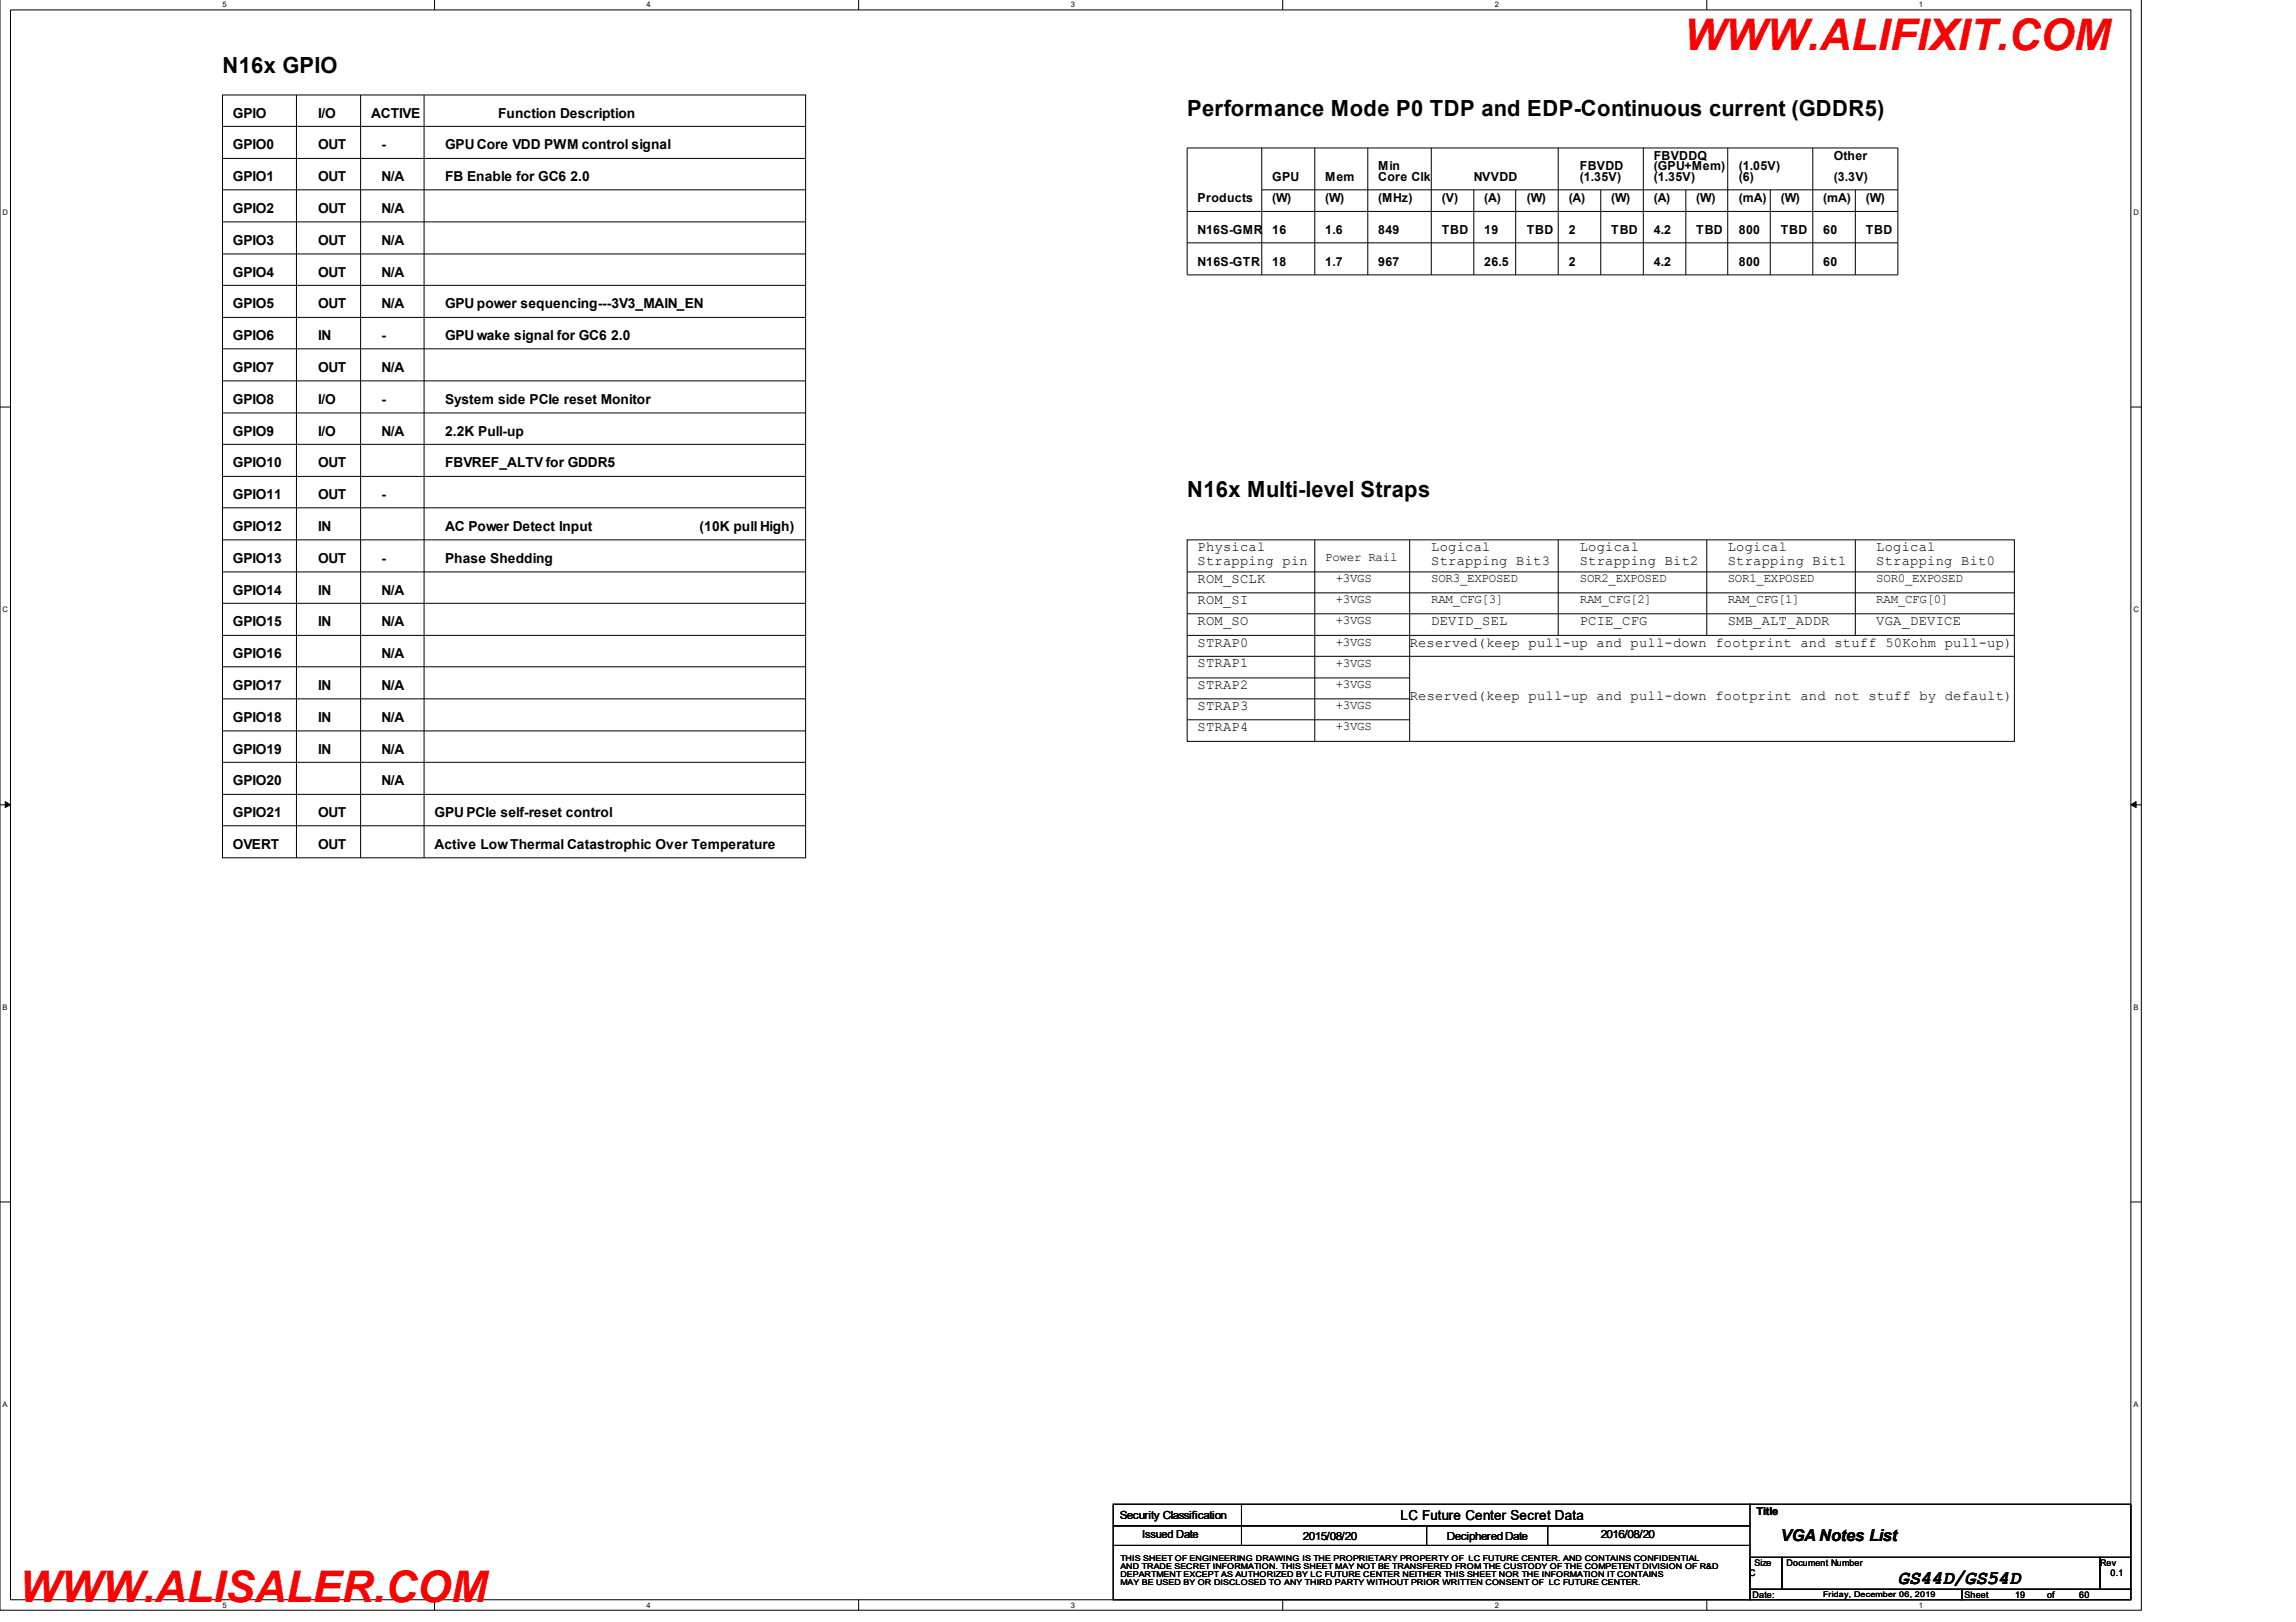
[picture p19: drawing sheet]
<svg xmlns="http://www.w3.org/2000/svg" width="297mm" height="210mm" viewBox="0 0 297 210" stroke-linecap="round" stroke-linejoin="round" font-family="sans-serif">
<defs><g id="words">
<g font-size="5.6" fill="#f00">
<text x="217.9" y="6.4">WWW.ALIFIXIT.COM</text>
<text x="2.5" y="207.3">WWW.ALISALER.COM</text>
</g>
<g font-size="2.9">
<text x="28.8" y="9.5">N16x GPIO</text>
<text x="153.6" y="15">Performance Mode P0 TDP and EDP-Continuous current (GDDR5)</text>
<text x="153.6" y="64.4">N16x Multi-level Straps</text>
</g>
<text font-size="2.5" x="245.5" y="205">GS44D/GS54D</text>
<text font-size="2.1" x="230.4" y="199.4">VGA Notes List</text>
<g font-size="1.8">
<text x="30.1" y="15.3">GPIO</text>
<text x="41.1" y="15.3">I/O</text>
<text x="48" y="15.3">ACTIVE</text>
<text x="64.4" y="15.3">Function Description</text>
<text x="30.1" y="19.3">GPIO0</text>
<text x="30.1" y="23.5">GPIO1</text>
<text x="41.1" y="23.5">OUT</text>
<text x="41.2" y="19.3">OUT</text>
<text x="49.4" y="23.5">N/A</text>
<text x="49.4" y="19.3">-</text>
<text x="57.6" y="23.5">FB Enable for GC6</text>
<text x="57.6" y="19.3">GPUCore VDD PWM control signal</text>
<text x="73.8" y="23.5">2.0</text>
<text x="30.1" y="27.6">GPIO2</text>
<text x="41.1" y="27.6">OUT</text>
<text x="49.4" y="27.6">N/A</text>
<text x="30.1" y="31.7">GPIO3</text>
<text x="30.1" y="35.8">GPIO4</text>
<text x="41.1" y="31.7">OUT</text>
<text x="41.1" y="35.8">OUT</text>
<text x="49.4" y="31.7">N/A</text>
<text x="49.4" y="35.8">N/A</text>
<text x="30.1" y="39.9">GPIO5</text>
<text x="41.2" y="39.9">OUT</text>
<text x="49.4" y="39.9">N/A</text>
<text x="57.6" y="39.9">GPUpower sequencing---3V3_MAIN_EN</text>
<text x="30.1" y="44">GPIO6</text>
<text x="41.2" y="44">IN</text>
<text x="49.4" y="44">-</text>
<text x="57.6" y="44">GPUwake signal for GC6</text>
<text x="79" y="44">2.0</text>
<text x="30.1" y="48.2">GPIO7</text>
<text x="30.1" y="52.3">GPIO8</text>
<text x="41.1" y="48.2">OUT</text>
<text x="41.1" y="52.3">I/O</text>
<text x="49.4" y="48.2">N/A</text>
<text x="49.4" y="52.3">-</text>
<text x="57.6" y="52.3">System side PCIe reset Monitor</text>
<text x="30.1" y="56.4">GPIO9</text>
<text x="41.1" y="56.4">I/O</text>
<text x="49.4" y="56.4">N/A</text>
<text x="57.6" y="56.4">2.2K Pull-up</text>
<text x="30.1" y="60.5">GPIO10</text>
<text x="30.1" y="64.6">GPIO11</text>
<text x="41.1" y="60.5">OUT</text>
<text x="41.2" y="64.6">OUT</text>
<text x="49.4" y="64.6">-</text>
<text x="57.6" y="60.5">FBVREF_ALTV for GDDR5</text>
<text x="30.1" y="68.8">GPIO12</text>
<text x="41.1" y="68.8">IN</text>
<text x="57.6" y="68.8">AC Power Detect Input</text>
<text x="90.5" y="68.8">(10K pull High)</text>
<text x="154.9" y="71.3">Physical</text>
<text x="185.2" y="71.3">Logical</text>
<text x="204.4" y="71.3">Logical</text>
<text x="223.5" y="71.3">Logical</text>
<text x="242.7" y="71.3">Logical</text>
<text x="30.1" y="72.8">GPIO13</text>
<text x="30.1" y="77">GPIO14</text>
<text x="41.1" y="72.8">OUT</text>
<text x="41.1" y="77">IN</text>
<text x="49.4" y="72.8">-</text>
<text x="49.4" y="77">N/A</text>
<text x="57.6" y="72.8">Phase Shedding</text>
<text x="154.9" y="75.5">ROM_SCLK</text>
<text x="154.9" y="73.1">Strapping pin</text>
<text x="185.2" y="73.1">Strapping Bit3</text>
<text x="204.4" y="73.1">Strapping Bit2</text>
<text x="223.5" y="73.1">Strapping Bit1</text>
<text x="242.7" y="73.1">Strapping Bit0</text>
<text x="30.1" y="81">GPIO15</text>
<text x="41.1" y="81">IN</text>
<text x="49.4" y="81">N/A</text>
<text x="154.9" y="83.7">STRAP0</text>
<text x="154.9" y="78.2">ROM_SI</text>
<text x="154.9" y="80.9">ROM_SO</text>
<text x="182.4" y="83.7">Reserved(keep pull-up and pull-down footprint and stuff 50Kohm pull-up)</text>
<text x="185.2" y="80.9">DEVID_SEL</text>
<text x="204.4" y="80.9">PCIE_CFG</text>
<text x="223.5" y="80.9">SMB_ALT_ADDR</text>
<text x="242.7" y="80.9">VGA_DEVICE</text>
<text x="30.1" y="85.2">GPIO16</text>
<text x="30.1" y="89.3">GPIO17</text>
<text x="41.1" y="89.3">IN</text>
<text x="49.4" y="85.2">N/A</text>
<text x="49.4" y="89.3">N/A</text>
<text x="154.9" y="86.4">STRAP1</text>
<text x="154.9" y="89.2">STRAP2</text>
<text x="30.1" y="93.4">GPIO18</text>
<text x="41.1" y="93.4">IN</text>
<text x="49.4" y="93.4">N/A</text>
<text x="154.9" y="91.9">STRAP3</text>
<text x="154.9" y="94.6">STRAP4</text>
<text x="182.4" y="90.5">Reserved(keep pull-up and pull-down footprint and not stuff by default)</text>
<text x="30.1" y="97.5">GPIO19</text>
<text x="30.1" y="101.6">GPIO20</text>
<text x="41.1" y="97.6">IN</text>
<text x="49.4" y="97.5">N/A</text>
<text x="49.4" y="101.6">N/A</text>
<text x="30.1" y="105.8">GPIO21</text>
<text x="41.1" y="105.8">OUT</text>
<text x="56.2" y="105.8">GPUPCIe self-reset control</text>
<text x="30.1" y="109.9">OVERT</text>
<text x="41.2" y="109.9">OUT</text>
<text x="56.2" y="109.9">Active LowThermal Catastrophic Over Temperature</text>
<text x="181.2" y="196.7">LC Future Center Secret Data</text>
</g>
<g font-size="1.6">
<text x="164.6" y="23.4">GPU</text>
<text x="171.4" y="23.4">Mem</text>
<text x="178.3" y="23.4">Core Clk</text>
<text x="178.3" y="22">Min</text>
<text x="190.7" y="23.4">NVVDD</text>
<text x="204.4" y="22">FBVDD</text>
<text x="204.4" y="23.4">(1.35V)</text>
<text x="214" y="20.7">FBVDDQ</text>
<text x="214" y="22">(GPU+Mem)</text>
<text x="214" y="23.4">(1.35V)</text>
<text x="225" y="22">(1.05V)</text>
<text x="225" y="23.4">(6)</text>
<text x="237.2" y="23.4">(3.3V)</text>
<text x="237.2" y="20.7">Other</text>
<text x="154.9" y="26.1">Products</text>
<text x="164.6" y="26.1">(W)</text>
<text x="171.5" y="26.1">(W)</text>
<text x="178.3" y="26.1">(MHz)</text>
<text x="186.5" y="26.1">(V)</text>
<text x="192" y="26.1">(A)</text>
<text x="197.5" y="26.1">(W)</text>
<text x="202.9" y="26.1">(A)</text>
<text x="208.5" y="26.1">(W)</text>
<text x="214" y="26.1">(A)</text>
<text x="219.5" y="26.1">(W)</text>
<text x="225" y="26.1">(mA)</text>
<text x="230.4" y="26.1">(W)</text>
<text x="235.9" y="26.1">(mA)</text>
<text x="241.4" y="26.1">(W)</text>
<text x="154.9" y="30.2">N16S-GMR</text>
<text x="154.9" y="34.4">N16S-GTR</text>
<text x="164.6" y="30.2">16</text>
<text x="164.6" y="34.4">18</text>
<text x="171.4" y="34.4">1.7</text>
<text x="171.4" y="30.2">1.6</text>
<text x="178.3" y="30.2">849</text>
<text x="178.3" y="34.4">967</text>
<text x="186.5" y="30.2">TBD</text>
<text x="192" y="34.4">26.5</text>
<text x="192" y="30.2">19</text>
<text x="197.5" y="30.2">TBD</text>
<text x="202.9" y="30.2">2</text>
<text x="202.9" y="34.4">2</text>
<text x="208.4" y="30.2">TBD</text>
<text x="214" y="30.2">4.2</text>
<text x="214" y="34.4">4.2</text>
<text x="219.5" y="30.2">TBD</text>
<text x="225" y="30.2">800</text>
<text x="225" y="34.4">800</text>
<text x="230.4" y="30.2">TBD</text>
<text x="235.9" y="30.2">60</text>
<text x="235.9" y="34.4">60</text>
<text x="241.4" y="30.2">TBD</text>
<text x="171.4" y="72.6">Power Rail</text>
<text x="172.8" y="75.4">+3VGS</text>
<text x="185.2" y="75.4">SOR3_EXPOSED</text>
<text x="204.4" y="75.4">SOR2_EXPOSED</text>
<text x="223.5" y="75.4">SOR1_EXPOSED</text>
<text x="242.7" y="75.4">SOR0_EXPOSED</text>
<text x="172.8" y="78.1">+3VGS</text>
<text x="172.8" y="80.8">+3VGS</text>
<text x="172.8" y="83.6">+3VGS</text>
<text x="185.2" y="78.1">RAM_CFG[3]</text>
<text x="204.4" y="78.1">RAM_CFG[2]</text>
<text x="223.5" y="78.1">RAM_CFG[1]</text>
<text x="242.7" y="78.1">RAM_CFG[0]</text>
<text x="172.8" y="86.3">+3VGS</text>
<text x="172.8" y="89.1">+3VGS</text>
<text x="172.8" y="91.8">+3VGS</text>
<text x="172.8" y="94.5">+3VGS</text>
</g>
<g font-size="1.4">
<text x="144.9" y="196.5">Security Classification</text>
<text x="227.2" y="196.1">Title</text>
<text x="147.7" y="199.1">Issued Date</text>
<text x="168.6" y="199.2">2015/08/20</text>
<text x="187.2" y="199.2">Deciphered Date</text>
<text x="207.1" y="199.1">2016/08/20</text>
</g>
<g font-size="1.2">
<text x="226.3" y="204">C</text>
<text x="227" y="202.6">Size</text>
<text x="231.1" y="202.6">Document Number</text>
<text x="271.7" y="202.6">Rev</text>
<text x="273" y="204">0.1</text>
<text x="226.7" y="206.8">Date:</text>
<text x="254.2" y="206.8">Sheet</text>
<text x="260.7" y="206.8">19</text>
<text x="264.8" y="206.8">of</text>
<text x="269" y="206.8">60</text>
</g>
<g font-size="1">
<text x="28.8" y=".9">5</text>
<text x="83.7" y=".9">4</text>
<text x="138.5" y=".9">3</text>
<text x="193.4" y=".9">2</text>
<text x="248.2" y=".9">1</text>
<text x=".3" y="27.8">D</text>
<text x="276" y="27.8">D</text>
<text x=".3" y="79.2">C</text>
<text x="276" y="79.2">C</text>
<text x=".3" y="130.7">B</text>
<text x="276" y="130.7">B</text>
<text x=".3" y="182">A</text>
<text x="276" y="182">A</text>
<text x="144.9" y="203">AND TRADE SECRET INFORMATION. THIS SHEET MAY NOT BE TRANSFERED FROM THE CUSTODY OF THE COMPETENT DIVISION OF R&amp;D</text>
<text x="144.9" y="202">THIS SHEET OF ENGINEERING DRAWING IS THE PROPRIETARY PROPERTY OF LC FUTURE CENTER. AND CONTAINS CONFIDENTIAL</text>
<text x="28.8" y="208">5</text>
<text x="83.7" y="208">4</text>
<text x="138.5" y="208">3</text>
<text x="144.9" y="205.1">MAY BE USED BY OR DISCLOSED TO ANY THIRD PARTY WITHOUT PRIOR WRITTEN CONSENT OF LC FUTURE CENTER.</text>
<text x="144.9" y="204.1">DEPARTMENT EXCEPT AS AUTHORIZED BY LC FUTURE CENTER NEITHER THIS SHEET NOR THE INFORMATION IT CONTAINS</text>
<text x="193.4" y="208">2</text>
<text x="235.9" y="206.7">Friday, December 06, 2019</text>
<text x="248.2" y="208">1</text>
</g>
</g></defs>
<path d="M0 -.1v208.5h277v-208.5M1.4 1.3h274.3v205.7h-274.3z" fill="none" stroke="#000" stroke-width=".13"/>
<g fill="#fff">
<path d="M28.8 .1h.4v1h-.4z"/>
<path d="M28.8 207.2h.4v1h-.4z"/>
</g>
<path d="M56.2 -.1v1.4M56.2 207v1.4" fill="none" stroke="#000" stroke-width=".13"/>
<g fill="#fff">
<path d="M83.7 .1h.4v1h-.4z"/>
<path d="M83.7 207.2h.4v1h-.4z"/>
</g>
<path d="M111.1 -.1v1.4M111.1 207v1.4" fill="none" stroke="#000" stroke-width=".13"/>
<g fill="#fff">
<path d="M138.5 .1h.4v1h-.4z"/>
<path d="M138.5 207.2h.4v1h-.4z"/>
</g>
<path d="M165.9 -.1v1.4M165.9 207v1.4" fill="none" stroke="#000" stroke-width=".13"/>
<g fill="#fff">
<path d="M193.4 .1h.4v1h-.4z"/>
<path d="M193.4 207.2h.4v1h-.4z"/>
</g>
<path d="M220.8 -.1v1.4M220.8 207v1.4" fill="none" stroke="#000" stroke-width=".13"/>
<g fill="#fff">
<path d="M248.2 .1h.5v1h-.5z"/>
<path d="M248.2 207.2h.5v1h-.5z"/>
<path d="M.3 26.9h.5v1.1h-.5z"/>
<path d="M276 26.9h.5v1.1h-.5z"/>
<path d="M.3 78.3h.5v1h-.5z"/>
<path d="M276 78.3h.5v1h-.5z"/>
</g>
<path d="M0 52.7h1.4M275.7 52.7h1.3" fill="none" stroke="#000" stroke-width=".13"/>
<g fill="#fff">
<path d="M.3 129.8h.5v1h-.5z"/>
<path d="M276 129.8h.5v1h-.5z"/>
</g>
<path d="M0 104.2h1.4M275.7 104.2h1.3" fill="none" stroke="#000" stroke-width=".13"/>
<path d="M.7 103.7l.7 .5-.7 .3zM275.7 104.2l.7-.5v.8z" fill="#000" stroke="#000" stroke-width=".13"/>
<g fill="#fff">
<path d="M.3 181.2h.5v1h-.5z"/>
<path d="M276 181.2h.5v1h-.5z"/>
</g>
<g fill="none" stroke="#000" stroke-width=".13">
<path d="M28.8 16.4h75.4M28.8 12.3h75.4v98.7h-75.4zM38.4 12.3v98.7M46.7 12.3v98.7M54.9 12.3v98.7M153.6 19.1h91.9v16.5h-91.9zM163.2 19.1v16.5M170.1 19.1v16.5M177 19.1v16.5M185.2 19.1v16.5M201.6 19.1v16.5M212.6 19.1v16.5"/>
<path d="M223.5 19.1v16.5M234.5 19.1v16.5M28.8 36.9h75.4M28.8 32.9h75.4M28.8 28.7h75.4M28.8 24.6h75.4M28.8 20.5h75.4M153.6 27.4h91.9M153.6 31.4h91.9M163.2 24.6h82.3M190.7 24.6v11M196.1 24.6v11"/>
<path d="M207.1 24.6v11M218.1 24.6v11M229 24.6v11M240 24.6v11M28.8 57.5h75.4M28.8 53.4h75.4M28.8 49.3h75.4M28.8 45.1h75.4M28.8 41.1h75.4M28.8 78.1h75.4M28.8 74h75.4M28.8 69.9h75.4"/>
<path d="M28.8 65.7h75.4M28.8 61.7h75.4M153.6 69.9h107v26h-107zM153.6 79.4h107M153.6 76.7h107M153.6 74h107M170.1 69.9v26M182.4 69.9v26M201.6 69.9v12.3M220.8 69.9v12.3M240 69.9v12.3M28.8 86.3h75.4"/>
<path d="M28.8 90.4h75.4M28.8 94.6h75.4M28.8 82.2h75.4M28.8 98.7h75.4M153.6 82.2h107M153.6 90.4h28.8M153.6 93.1h28.8M153.6 87.7h28.8M153.6 84.9h107M28.8 102.8h75.4M28.8 106.9h75.4M0 155.5h1.4"/>
<path d="M275.7 155.5h1.3M144 194.7h82.4v2.8h-82.4zM144 197.5h82.4v2.5h-82.4zM144 200h82.4v7h-82.4zM160.6 194.7v5.3M184.6 197.5v2.5M200.2 197.5v2.5M226.3 194.7h49.4v6.8M226.4 205.7h27.4v1.3h-27.4zM226.4 201.5h4.1v4.2h-4.1zM230.5 201.5h41.2v4.2h-41.2zM253.8 205.7h21.9v1.3h-21.9z"/>
<path d="M271.7 201.5h4v4.2h-4z"/>
</g>
<use href="#words"/>
</svg>
